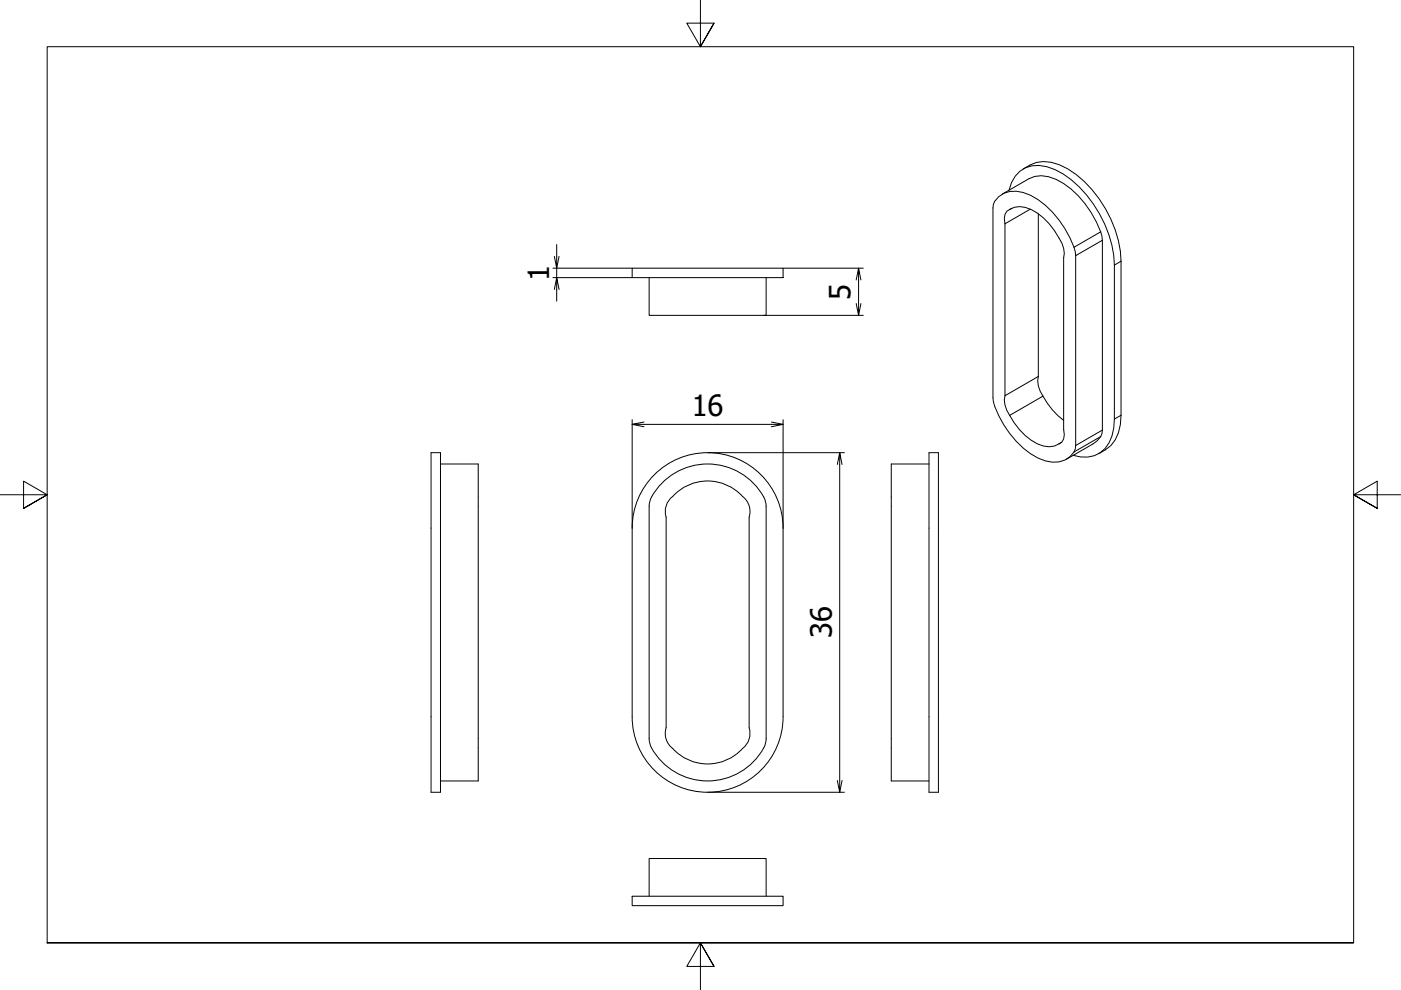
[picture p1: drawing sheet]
<svg xmlns="http://www.w3.org/2000/svg" width="297mm" height="210mm" viewBox="0 0 297 210" stroke-linecap="round" stroke-linejoin="round" font-family="sans-serif">
<defs><g id="words">
<g font-size="6.2">
<text x="116.4" y="59.6" transform="rotate(-90 116.4 59.6)">1</text>
<text x="180.3" y="63.6" transform="rotate(-90 180.3 63.6)">5</text>
<text x="146.7" y="88.3">16</text>
<text x="176.3" y="135.4" transform="rotate(-90 176.3 135.4)">36</text>
</g>
</g></defs>
<!-- layer: Visible (ISO) -->
<g fill="none" stroke="#000" stroke-width=".21">
<path d="M217 35.8a7.3 7.3 0 0 1 7.6-.9 22.1 22.1 0 0 1 10.9 11.6 22 22 0 0 1 2.2 8.9v32.6a8.3 8.3 0 0 1-3.3 7.4l-1.5 .8M134 56.9h32v2h-32zM137.6 58.9v8h24.8v-8M211.8 41.7a5.3 5.3 0 0 1 5.2-.9 16.9 16.9 0 0 1 8.8 7.7 12.1 12.1 0 0 1 2.3 5.7v40.3a4.3 4.3 0 0 1-5 3.5 13.9 13.9 0 0 1-9-6.1 17.6 17.6 0 0 1-3.6-7.6v-40.2l.4-1.4zM212.5 41.2l5.7-3.3a6.2 6.2 0 0 1 5.7 .1 20.3 20.3 0 0 1 9.7 12.1l.1 41.1a3.3 3.3 0 0 1-1.9 2.9l-5.7 3.3M213.1 47.4v36.5l7-4.1M213.9 40.3a6.1 6.1 0 0 1 8.1-5 18.9 18.9 0 0 1 9.8 7.9 24 24 0 0 1 4.5 13v32.7a8.6 8.6 0 0 1-3 7.1 6.6 6.6 0 0 1-5.8 .5M214.1 44.4a4.5 4.5 0 0 1 4.5 0 14.9 14.9 0 0 1 6.9 8.3l.2 1-.2 .9v36.5a2.31 2.31 0 0 1-1 3M214.1 44.4a2.32 2.32 0 0 0-1 3M214.5 44.2l-.4 .2M218.5 44.3l-5.4 3.1M220.1 45.3v34.5"/>
<path d="M220.1 79.8a5.2 5.2 0 0 0 1 4.2M91.4 96h2v72h-2zM93.4 98.4h8v67.2h-8M197 98.4h-8v67.2h8M197 96h2v72h-2zM213.1 83.9a5.2 5.2 0 0 0 1 4.2M214.1 88.1a12.7 12.7 0 0 0 7.1 6.5l1.3 .1 1.1-.1 .9-.5M221.1 84a15.5 15.5 0 0 0 4.4 5.1M221.1 84l-7 4.1M225.1 93.8l-.6 .3M138.7 100.7a16 16 0 0 1 17.5-3.5 16 16 0 0 1 9.8 14.8v40a16 16 0 0 1-16 16 16 16 0 0 1-16-16v-40a15.9 15.9 0 0 1 4.7-11.3zM140.3 102.5a13.5 13.5 0 0 1 22 3.6l.1 1.2v50.1a13.2 13.2 0 0 1-14.8 8 13 13 0 0 1-9.9-8l-.1-50.1 .2-1.2a9.2 9.2 0 0 1 2.5-3.6z"/>
<path d="M142.1 105.7a10.2 10.2 0 0 1 16.6 1.2 4 4 0 0 1 .1 2.8v44.6a4 4 0 0 1-1.4 4.4 10.1 10.1 0 0 1-16-1.6 4 4 0 0 1-.2-2.8v-44.6a4 4 0 0 1 .9-4zM134 190h32v2h-32zM137.6 190v-8h24.8v8"/>
</g>
<!-- layer: Visible Narrow (ISO) -->
<path d="M233.4 49.2l-5.7 3.2M233.7 50.9l-5.6 3.3M237.7 55.4l-1.4 .8M233.4 92.6l-5.7 3.2M233.7 91.2l-5.6 3.3M237.7 88l-1.4 .9" fill="none" stroke="#000" stroke-width=".21"/>
<!-- layer: Border (ISO) -->
<path d="M148.5 0v9.9l-2.9-5h5.8l-2.9 5 2.9-5M0 104.9h10l-5-2.9v5.8l5-2.9-5 2.9M297 104.9h-10l5-2.9v5.8l-5-2.9 5 2.9M10 199.9v-190h277v190h-277h277M151.4 204.9l-2.9-5 2.9 5h-5.8l2.9-5v10" fill="none" stroke="#000" stroke-width=".21"/>
<!-- layer: Dimension (ISO) -->
<g fill="none" stroke="#000" stroke-width=".21">
<path d="M117.2 56.9h16.8M117.2 58.9h16.8M118 51.9v5l-.5-2.5M118.5 54.4l-.5 2.5v2l-.5 2.5M166 56.9h17M182 56.9l-.5 2.5M182.5 59.4l-.5-2.5v10l-.5-2.5M118.5 61.4l-.5-2.5v5M161.9 66.9h21.1M182.5 64.4l-.5 2.5M134 90l2.5 .5M134 89v23"/>
<path d="M136.5 89.5l-2.5 .5h32l-2.5 .5M150 96h29M163.5 89.5l2.5 .5M166 89v23M178 96l-.5 2.5M178.5 98.5l-.5-2.5v72l-.5-2.5M150 168h29M178.5 165.5l-.5 2.5"/>
</g>
<use href="#words"/>
</svg>
